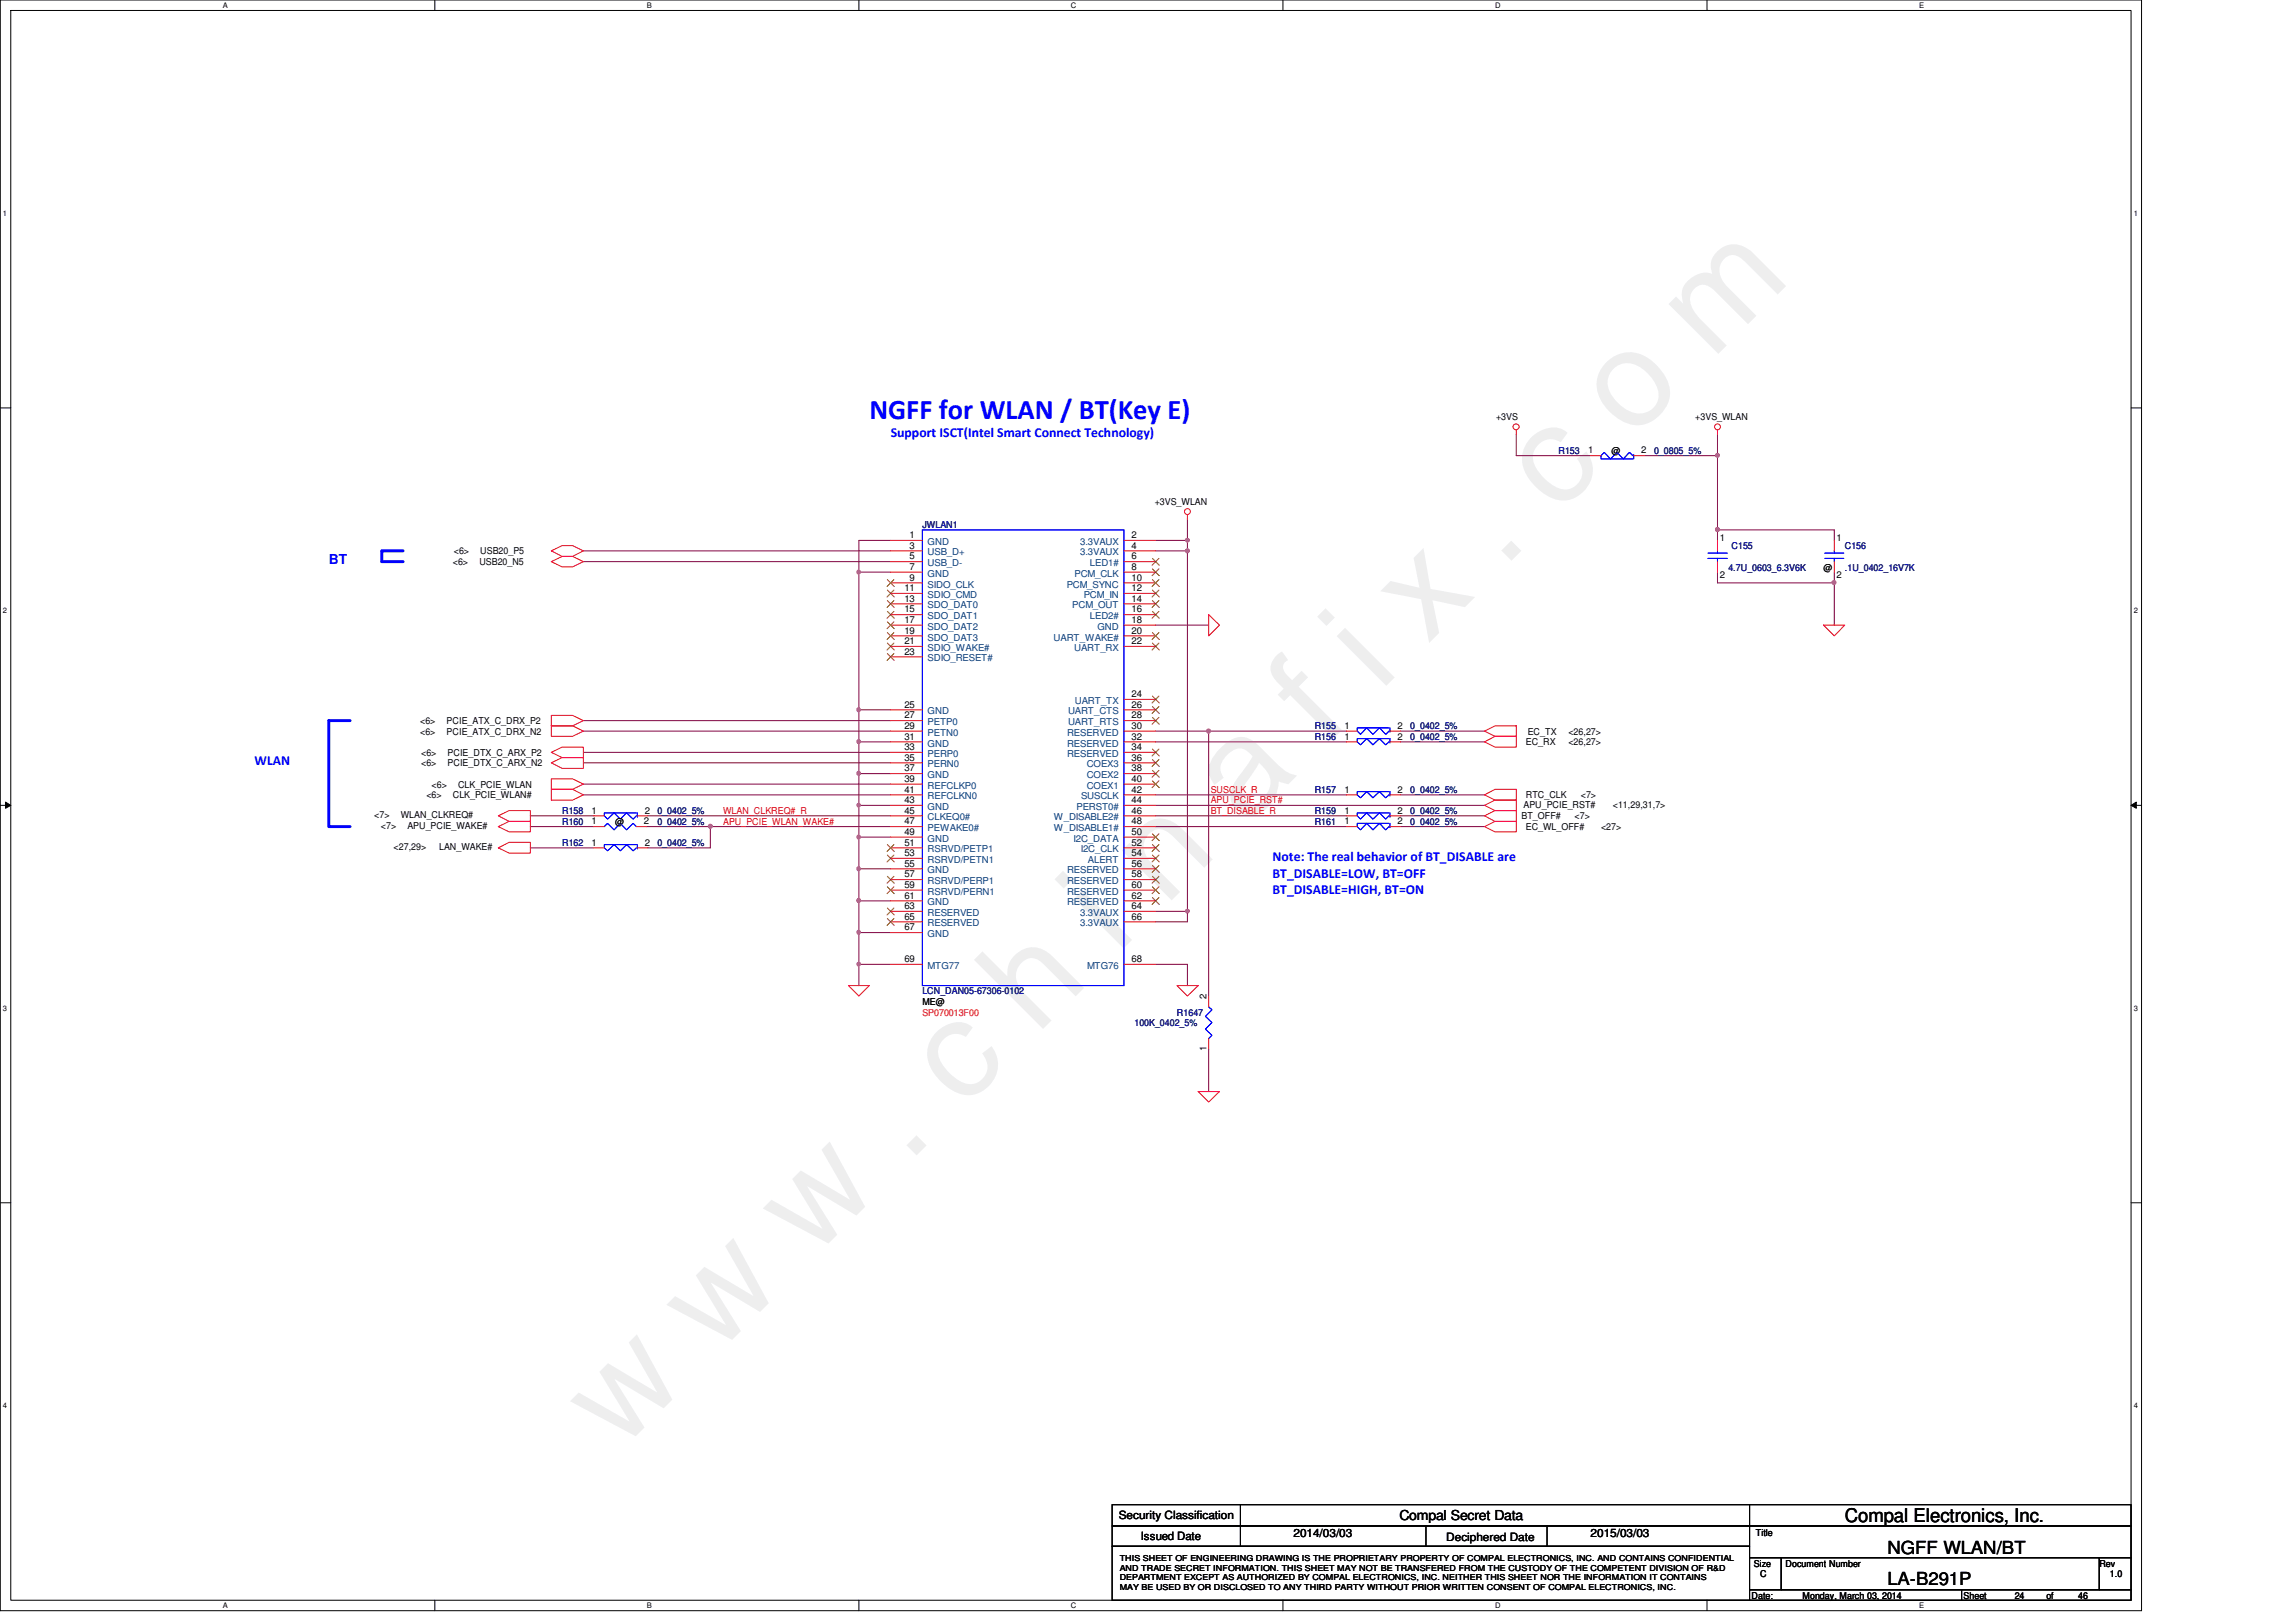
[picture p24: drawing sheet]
<svg xmlns="http://www.w3.org/2000/svg" width="297mm" height="210mm" viewBox="0 0 297 210" stroke-linecap="round" stroke-linejoin="round" font-family="sans-serif">
<defs><g id="words">
<text font-size="17.6" fill="#f0f" x="80.1" y="188" transform="rotate(-45 80.1 188)">w w w . c h i n a f i x . c o m</text>
<text font-size="3.7" fill="#00f" x="112.5" y="54.2">NGFF for WLAN / BT(Key E)</text>
<text font-size="2.5" x="238.7" y="197">Compal Electronics, Inc.</text>
<g font-size="2.3">
<text x="244.2" y="201">NGFF WLAN/BT</text>
<text x="244.2" y="205.1">LA-B291P</text>
</g>
<g font-size="1.8" fill="#00f">
<text x="115.2" y="56.6">Support ISCT(Intel Smart Connect Technology)</text>
<text x="42.5" y="72.9">BT</text>
<text x="32.9" y="99.1">WLAN</text>
<text x="164.6" y="111.4">Note: The real behavior of BT_DISABLE are</text>
<text x="164.6" y="113.6">BT_DISABLE=LOW, BT=OFF</text>
<text x="164.6" y="115.7">BT_DISABLE=HIGH, BT=ON</text>
</g>
<text font-size="1.8" x="181.1" y="196.8">Compal Secret Data</text>
<g font-size="1.5">
<text x="144.7" y="196.6">Security Classification</text>
<text x="147.6" y="199.3">Issued Date</text>
<text x="167.3" y="198.8">2014/03/03</text>
<text x="187.1" y="199.4">Deciphered Date</text>
<text x="205.8" y="198.8">2015/03/03</text>
</g>
<g font-size="1.2">
<text x="193.5" y="54.4">+3VS</text>
<text x="205.5" y="58.7">1</text>
<text x="208.5" y="58.7">@</text>
<text x="212.3" y="58.7">2</text>
<text x="219.3" y="54.4">+3VS_WLAN</text>
<text x="149.4" y="65.3">+3VS_WLAN</text>
<text x="58.7" y="71.8">&lt;6&gt;</text>
<text x="62.1" y="71.8">USB20_P5</text>
<text x="117.7" y="69.6">1</text>
<text x="117.7" y="71">3</text>
<text x="146.4" y="69.6">2</text>
<text x="146.4" y="71">4</text>
<text x="222.5" y="70.1">1</text>
<text x="237.6" y="70.1">1</text>
<text x="58.6" y="73.2">&lt;6&gt;</text>
<text x="62" y="73.2">USB20_N5</text>
<text x="117" y="76.5">11</text>
<text x="117" y="77.9">13</text>
<text x="117.7" y="72.4">5</text>
<text x="117.7" y="73.7">7</text>
<text x="117.7" y="75.1">9</text>
<text x="146.4" y="76.5">12</text>
<text x="146.4" y="77.9">14</text>
<text x="146.4" y="72.4">6</text>
<text x="146.4" y="75.1">10</text>
<text x="146.4" y="73.7">8</text>
<text x="222.5" y="74.8">2</text>
<text x="235.9" y="73.8">@</text>
<text x="237.6" y="74.8">2</text>
<text x="117" y="79.2">15</text>
<text x="117" y="80.6">17</text>
<text x="117" y="82">19</text>
<text x="117" y="83.4">21</text>
<text x="146.4" y="80.6">18</text>
<text x="146.4" y="83.4">22</text>
<text x="146.4" y="79.2">16</text>
<text x="146.4" y="82">20</text>
<text x="117" y="84.7">23</text>
<text x="54.4" y="95.1">&lt;6&gt;</text>
<text x="54.4" y="93.7">&lt;6&gt;</text>
<text x="57.8" y="95.1">PCIE_ATX_C_DRX_N2</text>
<text x="57.8" y="93.7">PCIE_ATX_C_DRX_P2</text>
<text x="117" y="91.6">25</text>
<text x="117" y="93">27</text>
<text x="117" y="94.3">29</text>
<text x="117" y="95.7">31</text>
<text x="146.4" y="91.6">26</text>
<text x="146.4" y="93">28</text>
<text x="146.4" y="94.3">30</text>
<text x="146.4" y="95.7">32</text>
<text x="146.4" y="90.2">24</text>
<text x="173.9" y="95.7">1</text>
<text x="173.9" y="94.3">1</text>
<text x="180.8" y="95.7">2</text>
<text x="180.8" y="94.3">2</text>
<text x="197.7" y="95.1">EC_TX</text>
<text x="202.9" y="95.1">&lt;26,27&gt;</text>
<text x="54.5" y="97.8">&lt;6&gt;</text>
<text x="54.5" y="99.2">&lt;6&gt;</text>
<text x="55.8" y="101.9">&lt;6&gt;</text>
<text x="57.9" y="97.8">PCIE_DTX_C_ARX_P2</text>
<text x="57.9" y="99.2">PCIE_DTX_C_ARX_N2</text>
<text x="59.3" y="101.9">CLK_PCIE_WLAN</text>
<text x="117" y="97.1">33</text>
<text x="117" y="98.4">35</text>
<text x="117" y="99.8">37</text>
<text x="117" y="101.2">39</text>
<text x="146.4" y="98.4">36</text>
<text x="146.4" y="99.8">38</text>
<text x="146.4" y="101.2">40</text>
<text x="146.4" y="97.1">34</text>
<text x="197.4" y="96.4">EC_RX</text>
<text x="202.9" y="96.4">&lt;26,27&gt;</text>
<text x="48.4" y="105.9">&lt;7&gt;</text>
<text x="49.3" y="107.3">&lt;7&gt;</text>
<text x="51.9" y="105.9">WLAN_CLKREQ#</text>
<text x="52.7" y="107.3">APU_PCIE_WAKE#</text>
<text x="55.2" y="103.3">&lt;6&gt;</text>
<text x="58.6" y="103.3">CLK_PCIE_WLAN#</text>
<text x="76.5" y="105.3">1</text>
<text x="76.5" y="106.7">1</text>
<text x="79.6" y="106.7">@</text>
<text x="83.3" y="106.7">2</text>
<text x="83.4" y="105.3">2</text>
<text x="117" y="102.6">41</text>
<text x="117" y="103.9">43</text>
<text x="117" y="105.3">45</text>
<text x="117" y="106.7">47</text>
<text x="146.4" y="102.6">42</text>
<text x="146.4" y="105.3">46</text>
<text x="146.4" y="106.7">48</text>
<text x="146.4" y="103.9">44</text>
<text x="173.9" y="105.3">1</text>
<text x="173.9" y="106.7">1</text>
<text x="173.9" y="102.6">1</text>
<text x="180.8" y="105.3">2</text>
<text x="180.8" y="106.7">2</text>
<text x="180.8" y="102.6">2</text>
<text x="196.8" y="106">BT_OFF#</text>
<text x="197.1" y="104.6">APU_PCIE_RST#</text>
<text x="197.4" y="107.4">EC_WL_OFF#</text>
<text x="197.4" y="103.3">RTC_CLK</text>
<text x="203.7" y="106">&lt;7&gt;</text>
<text x="204.5" y="103.3">&lt;7&gt;</text>
<text x="207.1" y="107.4">&lt;27&gt;</text>
<text x="208.7" y="104.6">&lt;11,29,31,7&gt;</text>
<text x="50.9" y="110">&lt;27,29&gt;</text>
<text x="56.8" y="110">LAN_WAKE#</text>
<text x="76.5" y="109.4">1</text>
<text x="83.4" y="109.4">2</text>
<text x="117" y="108">49</text>
<text x="117" y="109.4">51</text>
<text x="117" y="110.8">53</text>
<text x="117" y="112.1">55</text>
<text x="117" y="113.5">57</text>
<text x="146.4" y="109.4">52</text>
<text x="146.4" y="108">50</text>
<text x="146.4" y="110.8">54</text>
<text x="146.4" y="112.1">56</text>
<text x="146.4" y="113.5">58</text>
<text x="117" y="114.9">59</text>
<text x="117" y="116.3">61</text>
<text x="117" y="117.6">63</text>
<text x="117" y="119">65</text>
<text x="146.4" y="117.6">64</text>
<text x="146.4" y="119">66</text>
<text x="146.4" y="114.9">60</text>
<text x="146.4" y="116.3">62</text>
<text x="117" y="120.4">67</text>
<text x="117" y="124.5">69</text>
<text x="146.4" y="124.5">68</text>
<text x="119.3" y="130">ME@</text>
<text x="156.1" y="129.3" transform="rotate(-90 156.1 129.3)">2</text>
<text x="156.1" y="136.1" transform="rotate(-90 156.1 136.1)">1</text>
<text x="226.9" y="202.7">Size</text>
<text x="227.2" y="198.8">Title</text>
<text x="231" y="202.7">Document Number</text>
<text x="271.6" y="202.7">Rev</text>
<text x="226.6" y="206.9">Date:</text>
<text x="227.7" y="204.1">C</text>
<text x="233.2" y="206.9">Monday, March 03, 2014</text>
<text x="254" y="206.9">Sheet</text>
<text x="260.6" y="206.9">24</text>
<text x="264.7" y="206.9">of</text>
<text x="268.9" y="206.9">46</text>
<text x="273" y="204.1">1.0</text>
</g>
<g font-size="1.2" fill="#000080">
<text x="201.6" y="58.7">R153</text>
<text x="214" y="58.7">0_0805_5%</text>
<text x="119.3" y="68.3">JWLAN1</text>
<text x="224" y="71.1">C155</text>
<text x="238.7" y="71.1">C156</text>
<text x="223.6" y="73.8">4.7U_0603_6.3V6K</text>
<text x="238.7" y="73.8">.1U_0402_16V7K</text>
<text x="170.1" y="95.8">R156</text>
<text x="170.1" y="94.4">R155</text>
<text x="182.5" y="95.8">0_0402_5%</text>
<text x="182.5" y="94.4">0_0402_5%</text>
<text x="72.7" y="105.4">R158</text>
<text x="72.7" y="106.7">R160</text>
<text x="85" y="105.4">0_0402_5%</text>
<text x="85" y="106.7">0_0402_5%</text>
<text x="170.1" y="105.4">R159</text>
<text x="170.1" y="106.7">R161</text>
<text x="170.1" y="102.6">R157</text>
<text x="182.5" y="105.4">0_0402_5%</text>
<text x="182.5" y="106.7">0_0402_5%</text>
<text x="182.5" y="102.6">0_0402_5%</text>
<text x="72.7" y="109.5">R162</text>
<text x="85" y="109.5">0_0402_5%</text>
<text x="119.3" y="128.7">LCN_DAN05-67306-0102</text>
<text x="152.3" y="131.4">R1647</text>
<text x="146.8" y="132.8">100K_0402_5%</text>
</g>
<g font-size="1.2" fill="#004080">
<text x="120" y="70.5">GND</text>
<text x="120" y="71.9">USB_D+</text>
<text x="139.7" y="70.5">3.3VAUX</text>
<text x="139.7" y="71.9">3.3VAUX</text>
<text x="120" y="73.3">USB_D-</text>
<text x="120" y="74.6">GND</text>
<text x="120" y="76">SIDO_CLK</text>
<text x="120" y="77.4">SDIO_CMD</text>
<text x="138" y="76">PCM_SYNC</text>
<text x="139" y="74.6">PCM_CLK</text>
<text x="140.2" y="77.4">PCM_IN</text>
<text x="141" y="73.3">LED1#</text>
<text x="120" y="78.7">SDO_DAT0</text>
<text x="120" y="80.1">SDO_DAT1</text>
<text x="120" y="81.5">SDO_DAT2</text>
<text x="120" y="82.9">SDO_DAT3</text>
<text x="136.3" y="82.9">UART_WAKE#</text>
<text x="138.7" y="78.7">PCM_OUT</text>
<text x="141" y="80.1">LED2#</text>
<text x="142" y="81.5">GND</text>
<text x="120" y="84.2">SDIO_WAKE#</text>
<text x="120" y="85.6">SDIO_RESET#</text>
<text x="139" y="84.2">UART_RX</text>
<text x="120" y="92.5">GND</text>
<text x="120" y="93.9">PETP0</text>
<text x="120" y="95.2">PETN0</text>
<text x="138" y="95.2">RESERVED</text>
<text x="138.2" y="92.5">UART_CTS</text>
<text x="138.2" y="93.9">UART_RTS</text>
<text x="139.1" y="91.1">UART_TX</text>
<text x="120" y="96.6">GND</text>
<text x="120" y="98">PERP0</text>
<text x="120" y="99.3">PERN0</text>
<text x="120" y="100.7">GND</text>
<text x="138" y="96.6">RESERVED</text>
<text x="138" y="98">RESERVED</text>
<text x="140.6" y="99.3">COEX3</text>
<text x="140.6" y="100.7">COEX2</text>
<text x="120" y="102.1">REFCLKP0</text>
<text x="120" y="103.5">REFCLKN0</text>
<text x="120" y="104.8">GND</text>
<text x="120" y="106.2">CLKEQ0#</text>
<text x="120" y="107.6">PEWAKE0#</text>
<text x="136.4" y="106.2">W_DISABLE2#</text>
<text x="136.4" y="107.6">W_DISABLE1#</text>
<text x="139.3" y="104.8">PERST0#</text>
<text x="139.9" y="103.5">SUSCLK</text>
<text x="140.6" y="102.1">COEX1</text>
<text x="120" y="108.9">GND</text>
<text x="120" y="110.3">RSRVD/PETP1</text>
<text x="120" y="111.7">RSRVD/PETN1</text>
<text x="120" y="113">GND</text>
<text x="138" y="113">RESERVED</text>
<text x="138.9" y="108.9">I2C_DATA</text>
<text x="139.8" y="110.3">I2C_CLK</text>
<text x="140.8" y="111.7">ALERT</text>
<text x="120" y="114.4">RSRVD/PERP1</text>
<text x="120" y="115.8">RSRVD/PERN1</text>
<text x="120" y="117.2">GND</text>
<text x="120" y="118.5">RESERVED</text>
<text x="120" y="119.9">RESERVED</text>
<text x="138" y="114.4">RESERVED</text>
<text x="138" y="115.8">RESERVED</text>
<text x="138" y="117.2">RESERVED</text>
<text x="139.7" y="118.5">3.3VAUX</text>
<text x="139.7" y="119.9">3.3VAUX</text>
<text x="120" y="121.3">GND</text>
<text x="120" y="125.4">MTG77</text>
<text x="140.6" y="125.4">MTG76</text>
</g>
<g font-size="1.2" fill="#f00">
<text x="93.6" y="105.3">WLAN_CLKREQ#_R</text>
<text x="93.6" y="106.7">APU_PCIE_WLAN_WAKE#</text>
<text x="156.6" y="105.3">BT_DISABLE_R</text>
<text x="156.6" y="102.6">SUSCLK_R</text>
<text x="156.6" y="104">APU_PCIE_RST#</text>
</g>
<text font-size="1.2" fill="#ff8000" x="119.3" y="131.4">SP070013F00</text>
<g font-size="1.1">
<text x="144.9" y="202">THIS SHEET OF ENGINEERING DRAWING IS THE PROPRIETARY PROPERTY OF COMPAL ELECTRONICS, INC. AND CONTAINS CONFIDENTIAL</text>
<text x="144.9" y="203.2">AND TRADE SECRET INFORMATION. THIS SHEET MAY NOT BE TRANSFERED FROM THE CUSTODY OF THE COMPETENT DIVISION OF R&amp;D</text>
<text x="144.9" y="204.5">DEPARTMENT EXCEPT AS AUTHORIZED BY COMPAL ELECTRONICS, INC. NEITHER THIS SHEET NOR THE INFORMATION IT CONTAINS</text>
<text x="144.9" y="205.7">MAY BE USED BY OR DISCLOSED TO ANY THIRD PARTY WITHOUT PRIOR WRITTEN CONSENT OF COMPAL ELECTRONICS, INC.</text>
</g>
<g font-size="1">
<text x="28.8" y="1">A</text>
<text x="83.7" y="1">B</text>
<text x="138.6" y="1">C</text>
<text x="193.4" y="1">D</text>
<text x="248.3" y="1">E</text>
<text x=".4" y="27.9">1</text>
<text x="276.1" y="27.9">1</text>
<text x=".4" y="79.4">2</text>
<text x="276.1" y="79.4">2</text>
<text x=".4" y="130.8">3</text>
<text x="276.1" y="130.8">3</text>
<text x=".4" y="182.2">4</text>
<text x="276.1" y="182.2">4</text>
<text x="28.8" y="208.1">A</text>
<text x="83.7" y="208.1">B</text>
<text x="138.6" y="208.1">C</text>
<text x="193.4" y="208.1">D</text>
<text x="248.3" y="208.1">E</text>
</g>
</g></defs>
<path d="M0 0h277.1v208.4h-277.1zM1.4 1.4h274.3v205.7h-274.3z" fill="none" stroke="#000" stroke-width=".13"/>
<g fill="#fff">
<path d="M28.8 .1h.7v1.1h-.7z"/>
<path d="M28.8 207.2h.7v1.1h-.7z"/>
</g>
<path d="M56.3 0v1.4M56.3 207.1v1.3" fill="none" stroke="#000" stroke-width=".13"/>
<g fill="#fff">
<path d="M83.7 .1h.6v1.1h-.6z"/>
<path d="M83.7 207.2h.6v1.1h-.6z"/>
</g>
<path d="M111.1 0v1.4M111.1 207.1v1.3" fill="none" stroke="#000" stroke-width=".13"/>
<g fill="#fff">
<path d="M138.5 .1h.8v1.1h-.8z"/>
<path d="M138.5 207.2h.8v1.1h-.8z"/>
</g>
<path d="M166 0v1.4M166 207.1v1.3" fill="none" stroke="#000" stroke-width=".13"/>
<g fill="#fff">
<path d="M193.4 .1h.7v1.1h-.7z"/>
<path d="M193.4 207.2h.7v1.1h-.7z"/>
</g>
<path d="M220.8 0v1.4M220.8 207.1v1.3" fill="none" stroke="#000" stroke-width=".13"/>
<g fill="#fff">
<path d="M248.3 .1h.6v1.1h-.6z"/>
<path d="M248.3 207.2h.6v1.1h-.6z"/>
<path d="M.4 27h.5v1.2h-.5z"/>
<path d="M276 27h.6v1.2h-.6z"/>
<path d="M.4 78.5h.5v1.1h-.5z"/>
<path d="M276 78.5h.6v1.1h-.6z"/>
</g>
<path d="M0 52.8h1.4M275.7 52.8h1.4" fill="none" stroke="#000" stroke-width=".13"/>
<g fill="#fff">
<path d="M.4 129.9h.5v1.1h-.5z"/>
<path d="M276 129.9h.6v1.1h-.6z"/>
</g>
<path d="M0 104.2h1.4M.7 103.8l.7 .4-.7 .4zM275.7 104.2l.7-.4v.8zM275.7 104.2h1.4" fill="none" stroke="#000" stroke-width=".13"/>
<path d="M.7 103.8l.7 .4-.7 .4zM275.7 104.2l.7-.4v.8z" fill="#000"/>
<g fill="#fff">
<path d="M.4 181.3h.5v1.1h-.5z"/>
<path d="M276 181.3h.6v1.1h-.6z"/>
</g>
<path d="M0 155.7h1.4M275.7 155.7h1.4" fill="none" stroke="#000" stroke-width=".13"/>
<path d="M52.1 71.3h-2.7v1.4h2.7M45.3 93.3h-2.8v13.7h2.8" fill="none" stroke="#00f" stroke-width=".38"/>
<path d="M75.5 72.7h39.7M75.5 71.3h39.7M153.6 71.3v46.6M222.2 68.6h15.1v1.3M222.2 75.4h15.1v5.5M75.5 97.4h39.7M75.5 98.7h39.7M75.5 93.3h39.7M75.5 94.6h39.7M75.5 102.9h39.7M75.5 101.5h39.7" fill="none" stroke="#800040" stroke-width=".13"/>
<circle cx="237.3" cy="75.4" r=".26" fill="#f0f"/>
<circle cx="237.3" cy="75.4" r=".26" fill="none" stroke="#f0f" stroke-width=".13"/>
<path d="M237.3 74v1.4M156.4 94.6v34.3M83.8 105.6h31.4M149.5 104.2h42.6" fill="none" stroke="#800040" stroke-width=".13"/>
<path d="M237.3 69.9v1.4M237.3 72.7v1.3M235.9 80.9h2.8l-1.4 1.4zM64.5 107l1.4-.7h2.7v1.3h-2.7zM64.5 109.7l1.4-.7h2.7v1.4h-2.7zM64.5 105.6l1.4-.7h2.7v1.4h-2.7z" fill="none" stroke="#f00" stroke-width=".13"/>
<g fill="none" stroke="#000" stroke-width=".13">
<path d="M143.9 194.7h82.4v2.8h-82.4zM143.9 197.5h82.4v2.6h-82.4zM160.5 194.7v5.4M184.5 197.5v2.6M200.1 197.5v2.6M226.3 194.7h49.4v2.8h-49.4zM226.3 197.5h49.4v4.1h-49.4zM143.9 200.1h82.4v7h-82.4zM226.3 201.6h4.1v4.1h-4.1zM226.3 205.7h27.5v1.4h-27.5zM230.4 201.6h41.2v4.1h-41.2zM253.8 205.7h21.9v1.4h-21.9z"/>
<path d="M271.6 201.6h4.1v4.1h-4.1z"/>
</g>
<path d="M119.3 68.6h26.1v58.9h-26.1zM236.1 72.3h2.4M236.1 71.6h2.4M237.3 71.3v.3M237.3 72.3v.4" fill="none" stroke="#00f" stroke-width=".13"/>
<circle cx="237.3" cy="75.4" r=".26" fill="#f0f"/>
<circle cx="237.3" cy="75.4" r=".26" fill="none" stroke="#f0f" stroke-width=".13"/>
<use href="#words"/>
</svg>
